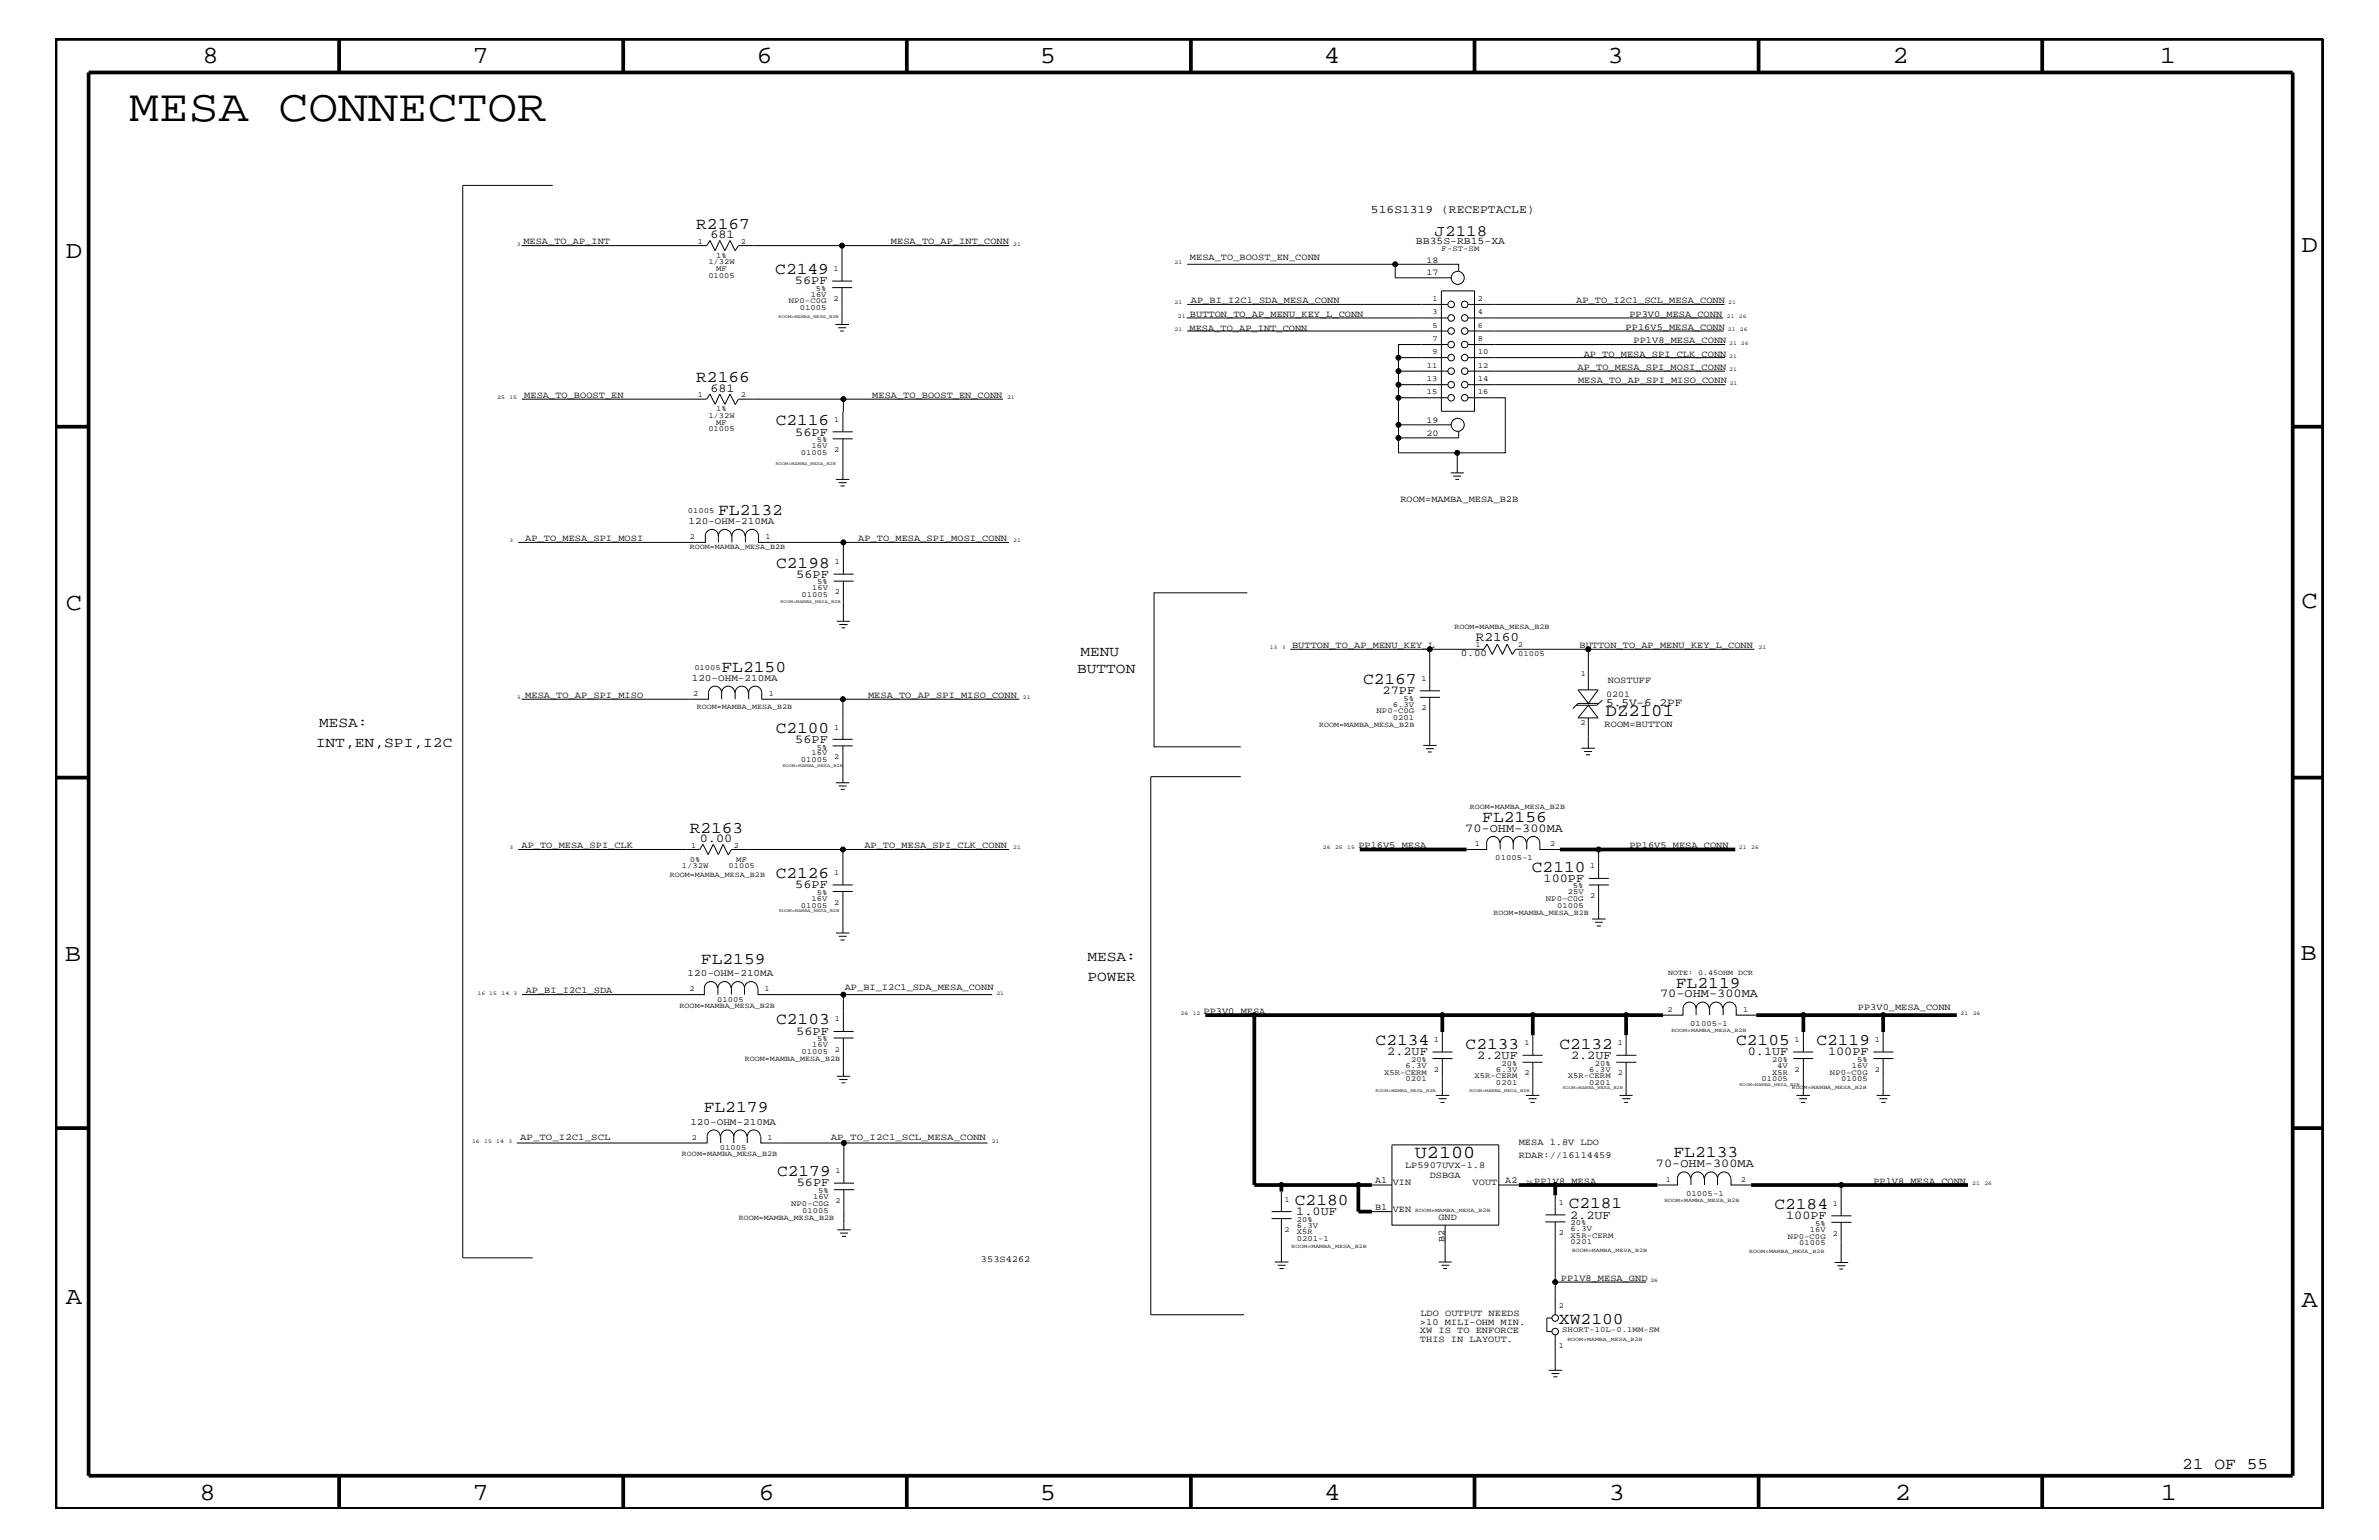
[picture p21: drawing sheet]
<svg xmlns="http://www.w3.org/2000/svg" width="432mm" height="279mm" viewBox="0 0 432 279" stroke-linecap="round" stroke-linejoin="round" font-family="sans-serif">
<defs><g id="words">
<text font-size="8.2" x="23.5" y="22">MESA CONNECTOR</text>
<g font-size="4.5">
<text x="36.7" y="11.5">8</text>
<text x="85.8" y="11.5">7</text>
<text x="137.3" y="11.5">6</text>
<text x="188.7" y="11.5">5</text>
<text x="240.3" y="11.5">4</text>
<text x="291.8" y="11.5">3</text>
<text x="343.5" y="11.5">2</text>
<text x="392" y="11.5">1</text>
<text x="11.9" y="46.8">D</text>
<text x="417.7" y="45.7">D</text>
<text x="11.9" y="110.6">C</text>
<text x="417.7" y="110.3">C</text>
<text x="11.8" y="174.3">B</text>
<text x="417.6" y="174.2">B</text>
<text x="11.9" y="236.7">A</text>
<text x="417.7" y="237.1">A</text>
<text x="36.2" y="272.1">8</text>
<text x="85.8" y="272.1">7</text>
<text x="137.7" y="272.1">6</text>
<text x="188.7" y="272.1">5</text>
<text x="240.4" y="272.1">4</text>
<text x="292" y="272.1">3</text>
<text x="343.9" y="272.1">2</text>
<text x="392.2" y="272.1">1</text>
</g>
<text font-size="3.3" x="256.8" y="210.2">U2100</text>
<text font-size="3.1" x="291.4" y="129.9">DZ2101</text>
<g font-size="3">
<text x="126.4" y="41.5">R2167</text>
<text x="140.7" y="49.7">C2149</text>
<text x="126.4" y="69.4">R2166</text>
<text x="140.8" y="77.2">C2116</text>
<text x="130.3" y="93.4">FL2132</text>
<text x="140.9" y="103">C2198</text>
<text x="130.9" y="121.9">FL2150</text>
<text x="247.4" y="124.1">C2167</text>
<text x="140.8" y="133">C2100</text>
<text x="269" y="149.2">FL2156</text>
<text x="125.2" y="151.1">R2163</text>
<text x="140.8" y="159.4">C2126</text>
<text x="278" y="158.2">C2110</text>
<text x="127.2" y="174.9">FL2159</text>
<text x="304.2" y="179.3">FL2119</text>
<text x="140.9" y="185.9">C2103</text>
<text x="249.7" y="189.7">C2134</text>
<text x="266" y="190.3">C2133</text>
<text x="283" y="190.3">C2132</text>
<text x="315.1" y="189.7">C2105</text>
<text x="329.7" y="189.7">C2119</text>
<text x="127.7" y="201.8">FL2179</text>
<text x="141.1" y="213.4">C2179</text>
<text x="303.7" y="210">FL2133</text>
<text x="235" y="218.6">C2180</text>
<text x="284.7" y="219.2">C2181</text>
<text x="322.1" y="219.4">C2184</text>
<text x="283" y="240.2">XW2100</text>
<text x="396" y="266.5">21 OF 55</text>
</g>
<text font-size="2.9" x="260.4" y="42.9">J2118</text>
<g font-size="2.6">
<text x="196.1" y="119.1">MENU</text>
<text x="195.5" y="122.1">BUTTON</text>
<text x="57.9" y="131.9">MESA:</text>
<text x="57.3" y="135.5">INT,EN,SPI,I2C</text>
<text x="197.4" y="177.9">POWER</text>
<text x="197.4" y="174.3">MESA:</text>
</g>
<text font-size="2.4" x="267.8" y="116.4">R2160</text>
<g font-size="2.2">
<text x="128.9" y="43.2">681</text>
<text x="144.3" y="51.6">56PF</text>
<text x="128.9" y="71.1">681</text>
<text x="144.4" y="79">56PF</text>
<text x="144.5" y="104.8">56PF</text>
<text x="251" y="125.9">27PF</text>
<text x="144.4" y="134.7">56PF</text>
<text x="127" y="152.9">0.00</text>
<text x="265.9" y="150.9">70-OHM-300MA</text>
<text x="144.4" y="161.1">56PF</text>
<text x="280.2" y="160">100PF</text>
<text x="301.3" y="181">70-OHM-300MA</text>
<text x="144.5" y="187.7">56PF</text>
<text x="251.8" y="191.5">2.2UF</text>
<text x="317.2" y="191.5">0.1UF</text>
<text x="331.8" y="191.5">100PF</text>
<text x="268.1" y="192.1">2.2UF</text>
<text x="285.2" y="192.1">2.2UF</text>
<text x="144.6" y="215.3">56PF</text>
<text x="300.6" y="211.7">70-OHM-300MA</text>
<text x="235.3" y="220.4">1.0UF</text>
<text x="285" y="221.1">2.2UF</text>
<text x="324.2" y="221.2">100PF</text>
</g>
<text font-size="2.1" x="248.8" y="38.7">516S1319 (RECEPTACLE)</text>
<text font-size="2" x="291.5" y="128">5.5V-6.2PF</text>
<text font-size="1.9" x="257" y="44.3">BB35S-RB15-XA</text>
<g font-size="1.8">
<text x="125" y="95.1">120-OHM-210MA</text>
<text x="265.2" y="119">0.00</text>
<text x="125.6" y="123.6">120-OHM-210MA</text>
<text x="124.8" y="177.2">120-OHM-210MA</text>
<text x="125.3" y="204.1">120-OHM-210MA</text>
</g>
<g font-size="1.7">
<text x="95" y="44.3">MESA_TO_AP_INT</text>
<text x="161.7" y="44.3">MESA_TO_AP_INT_CONN</text>
<text x="216" y="47.2">MESA_TO_BOOST_EN_CONN</text>
<text x="215.9" y="60">MESA_TO_AP_INT_CONN</text>
<text x="216" y="57.5">BUTTON_TO_AP_MENU_KEY_L_CONN</text>
<text x="216.2" y="55.1">AP_BI_I2C1_SDA_MESA_CONN</text>
<text x="286.1" y="55">AP_TO_I2C1_SCL_MESA_CONN</text>
<text x="295.1" y="59.8">PP16V5_MESA_CONN</text>
<text x="295.7" y="57.5">PP3V0_MESA_CONN</text>
<text x="287.4" y="64.7">AP_TO_MESA_SPI_CLK_CONN</text>
<text x="296.5" y="62.3">PP1V8_MESA_CONN</text>
<text x="286.3" y="67.1">AP_TO_MESA_SPI_MOSI_CONN</text>
<text x="286.4" y="69.5">MESA_TO_AP_SPI_MISO_CONN</text>
<text x="95.2" y="72.2">MESA_TO_BOOST_EN</text>
<text x="158.3" y="72.2">MESA_TO_BOOST_EN_CONN</text>
<text x="254.2" y="91.1">ROOM=MAMBA_MESA_B2B</text>
<text x="95.3" y="98.2">AP_TO_MESA_SPI_MOSI</text>
<text x="155.8" y="98.2">AP_TO_MESA_SPI_MOSI_CONN</text>
<text x="234.5" y="117.5">BUTTON_TO_AP_MENU_KEY_L</text>
<text x="286.7" y="117.5">BUTTON_TO_AP_MENU_KEY_L_CONN</text>
<text x="291.8" y="124">NOSTUFF</text>
<text x="95.3" y="126.6">MESA_TO_AP_SPI_MISO</text>
<text x="157.6" y="126.6">MESA_TO_AP_SPI_MISO_CONN</text>
<text x="291.3" y="131.9">ROOM=BUTTON</text>
<text x="94.7" y="153.9">AP_TO_MESA_SPI_CLK</text>
<text x="156.9" y="153.9">AP_TO_MESA_SPI_CLK_CONN</text>
<text x="246.5" y="153.9">PP16V5_MESA</text>
<text x="295.7" y="153.9">PP16V5_MESA_CONN</text>
<text x="153.3" y="179.6">AP_BI_I2C1_SDA_MESA_CONN</text>
<text x="95.4" y="180.2">AP_BI_I2C1_SDA</text>
<text x="218.4" y="184">PP3V0_MESA</text>
<text x="337.2" y="183.3">PP3V0_MESA_CONN</text>
<text x="94.4" y="206.8">AP_TO_I2C1_SCL</text>
<text x="150.8" y="206.8">AP_TO_I2C1_SCL_MESA_CONN</text>
<text x="275.7" y="207.7">MESA 1.8V LDO</text>
<text x="249.6" y="214.7">A1</text>
<text x="252.8" y="215">VIN</text>
<text x="255" y="211.9">LP5907UVX-1.8</text>
<text x="259.5" y="213.8">DSBGA</text>
<text x="267.3" y="215">VOUT</text>
<text x="273.2" y="214.7">A2</text>
<text x="275.7" y="210.2">RDAR://16114459</text>
<text x="278.5" y="214.7">PP1V8_MESA</text>
<text x="340" y="214.7">PP1V8_MESA_CONN</text>
<text x="249.6" y="219.5">B1</text>
<text x="252.8" y="219.8">VEN</text>
<text x="261.1" y="221.4">GND</text>
<text x="262.2" y="225.3" transform="rotate(-90 262.2 225.3)">B2</text>
<text x="178.1" y="229">353S4262</text>
<text x="283.3" y="232.4">PP1V8_MESA_GND</text>
<text x="257.8" y="238.8">LDO OUTPUT NEEDS</text>
<text x="257.7" y="243.5">THIS IN LAYOUT.</text>
<text x="257.7" y="240.3">&gt;10 MILI-OHM MIN.</text>
<text x="257.7" y="241.9">XW IS TO ENFORCE</text>
</g>
<g font-size="1.6">
<text x="258.9" y="47.7">18</text>
<text x="258.9" y="50">17</text>
<text x="258.9" y="76.8">19</text>
<text x="258.9" y="79.2">20</text>
<text x="291.5" y="126.5">0201</text>
</g>
<g font-size="1.4">
<text x="126.7" y="44.2">1</text>
<text x="128.6" y="47.9">1/32W</text>
<text x="130" y="46.8">1%</text>
<text x="134.5" y="44.2">2</text>
<text x="261.7" y="45.5">F-ST-SM</text>
<text x="128.6" y="50.4">01005</text>
<text x="130" y="49.1">MF</text>
<text x="147.2" y="53.9">16V</text>
<text x="148.1" y="52.8">5%</text>
<text x="151.3" y="49.1">1</text>
<text x="143.2" y="55.1">NP0-C0G</text>
<text x="145.2" y="56.3">01005</text>
<text x="151.3" y="54.6">2</text>
<text x="260" y="54.6">1</text>
<text x="260" y="59.5">5</text>
<text x="260" y="57">3</text>
<text x="268.2" y="59.5">6</text>
<text x="268.2" y="57">4</text>
<text x="268.2" y="54.6">2</text>
<text x="260" y="64.3">9</text>
<text x="260" y="61.9">7</text>
<text x="268.2" y="64.3">10</text>
<text x="268.2" y="61.9">8</text>
<text x="259" y="71.6">15</text>
<text x="259" y="69.2">13</text>
<text x="259" y="66.7">11</text>
<text x="268.2" y="71.6">16</text>
<text x="268.2" y="69.2">14</text>
<text x="268.2" y="66.7">12</text>
<text x="126.7" y="72.1">1</text>
<text x="128.6" y="75.8">1/32W</text>
<text x="130" y="77.1">MF</text>
<text x="130" y="74.6">1%</text>
<text x="134.5" y="72.1">2</text>
<text x="151.4" y="76.6">1</text>
<text x="128.6" y="78.3">01005</text>
<text x="145.4" y="82.5">01005</text>
<text x="147.3" y="81.3">16V</text>
<text x="148.3" y="80.2">5%</text>
<text x="151.4" y="82">2</text>
<text x="124.8" y="93.1">01005</text>
<text x="125.2" y="99.6">ROOM=MAMBA_MESA_B2B</text>
<text x="125.2" y="97.7">2</text>
<text x="138.9" y="97.7">1</text>
<text x="147.4" y="107.1">16V</text>
<text x="148.3" y="106">5%</text>
<text x="151.6" y="107.8">2</text>
<text x="151.6" y="102.4">1</text>
<text x="145.5" y="108.3">01005</text>
<text x="264" y="114.2">ROOM=MAMBA_MESA_B2B</text>
<text x="267.8" y="117.4">1</text>
<text x="275.5" y="117.4">2</text>
<text x="275.5" y="119">01005</text>
<text x="126" y="121.5">01005</text>
<text x="258" y="123.5">1</text>
<text x="286.9" y="122.7">1</text>
<text x="125.8" y="126.3">2</text>
<text x="126.5" y="128.7">ROOM=MAMBA_MESA_B2B</text>
<text x="139.5" y="126.3">1</text>
<text x="239.4" y="131.9">ROOM=MAMBA_MESA_B2B</text>
<text x="249.9" y="129.4">NP0-C0G</text>
<text x="252.8" y="128.2">6.3V</text>
<text x="252.8" y="130.7">0201</text>
<text x="254.8" y="127.1">5%</text>
<text x="258" y="128.9">2</text>
<text x="286.9" y="131.6">2</text>
<text x="147.3" y="137">16V</text>
<text x="148.3" y="136">5%</text>
<text x="151.4" y="137.8">2</text>
<text x="151.4" y="132.4">1</text>
<text x="145.4" y="138.3">01005</text>
<text x="266.8" y="146.8">ROOM=MAMBA_MESA_B2B</text>
<text x="125.5" y="153.8">1</text>
<text x="133.2" y="153.8">2</text>
<text x="267.7" y="153.5">1</text>
<text x="281.3" y="153.5">2</text>
<text x="121.6" y="159">ROOM=MAMBA_MESA_B2B</text>
<text x="123.7" y="157.5">1/32W</text>
<text x="125.2" y="156.3">0%</text>
<text x="132.2" y="157.5">01005</text>
<text x="133.6" y="156.3">MF</text>
<text x="151.4" y="158.8">1</text>
<text x="271.4" y="156.1">01005-1</text>
<text x="285.5" y="161.1">5%</text>
<text x="288.6" y="157.5">1</text>
<text x="145.4" y="164.7">01005</text>
<text x="147.3" y="163.5">16V</text>
<text x="148.3" y="162.4">5%</text>
<text x="151.4" y="164.2">2</text>
<text x="271.1" y="166.1">ROOM=MAMBA_MESA_B2B</text>
<text x="280.6" y="163.5">NP0-C0G</text>
<text x="282.6" y="164.7">01005</text>
<text x="284.6" y="162.2">25V</text>
<text x="288.6" y="163">2</text>
<text x="125.1" y="179.9">2</text>
<text x="138.8" y="179.9">1</text>
<text x="302.8" y="176.9">NOTE: 0.45OHM DCR</text>
<text x="123.4" y="182.9">ROOM=MAMBA_MESA_B2B</text>
<text x="130.2" y="181.8">01005</text>
<text x="151.6" y="185.3">1</text>
<text x="302.7" y="183.6">2</text>
<text x="316.4" y="183.6">1</text>
<text x="145.5" y="191.2">01005</text>
<text x="147.4" y="190">16V</text>
<text x="148.3" y="188.9">5%</text>
<text x="151.6" y="190.8">2</text>
<text x="260.3" y="189.1">1</text>
<text x="276.7" y="189.7">1</text>
<text x="293.6" y="189.7">1</text>
<text x="306.8" y="186.1">01005-1</text>
<text x="325.7" y="189.1">1</text>
<text x="340.3" y="189.1">1</text>
<text x="135.2" y="192.6">ROOM=MAMBA_MESA_B2B</text>
<text x="251.2" y="195">X5R-CERM</text>
<text x="255.1" y="193.7">6.3V</text>
<text x="255.1" y="196.2">0201</text>
<text x="256.1" y="192.7">20%</text>
<text x="260.3" y="194.5">2</text>
<text x="267.6" y="195.6">X5R-CERM</text>
<text x="271.5" y="194.4">6.3V</text>
<text x="271.5" y="196.8">0201</text>
<text x="272.5" y="193.3">20%</text>
<text x="276.7" y="195.1">2</text>
<text x="284.6" y="195.6">X5R-CERM</text>
<text x="288.5" y="194.4">6.3V</text>
<text x="288.5" y="196.8">0201</text>
<text x="289.5" y="193.3">20%</text>
<text x="293.6" y="195.1">2</text>
<text x="319.7" y="196.2">01005</text>
<text x="321.6" y="192.7">20%</text>
<text x="321.6" y="195">X5R</text>
<text x="322.6" y="193.7">4V</text>
<text x="325.7" y="194.5">2</text>
<text x="332.1" y="195">NP0-C0G</text>
<text x="334.2" y="196.2">01005</text>
<text x="336.1" y="193.7">16V</text>
<text x="337.1" y="192.7">5%</text>
<text x="340.3" y="194.5">2</text>
<text x="123.8" y="209.7">ROOM=MAMBA_MESA_B2B</text>
<text x="125.6" y="206.8">2</text>
<text x="130.7" y="208.7">01005</text>
<text x="139.3" y="206.8">1</text>
<text x="151.6" y="212.8">1</text>
<text x="302.3" y="214.4">1</text>
<text x="316" y="214.4">2</text>
<text x="134.1" y="221.3">ROOM=MAMBA_MESA_B2B</text>
<text x="143.6" y="218.7">NP0-C0G</text>
<text x="145.6" y="220">01005</text>
<text x="147.6" y="217.5">16V</text>
<text x="148.5" y="216.4">5%</text>
<text x="151.6" y="218.3">2</text>
<text x="233.2" y="218">1</text>
<text x="235.4" y="221.7">20%</text>
<text x="283" y="218.6">1</text>
<text x="306" y="216.9">01005-1</text>
<text x="332.7" y="218.7">1</text>
<text x="233.2" y="223.5">2</text>
<text x="235.4" y="225.2">0201-1</text>
<text x="235.4" y="224">X5R</text>
<text x="235.4" y="222.8">6.3V</text>
<text x="283" y="224.1">2</text>
<text x="285.1" y="222.3">20%</text>
<text x="285.1" y="223.4">6.3V</text>
<text x="285.1" y="225.7">0201</text>
<text x="285.1" y="224.6">X5R-CERM</text>
<text x="324.5" y="224.7">NP0-C0G</text>
<text x="326.6" y="225.9">01005</text>
<text x="328.5" y="223.5">16V</text>
<text x="329.4" y="222.4">5%</text>
<text x="332.7" y="224.2">2</text>
<text x="283" y="237.3">2</text>
<text x="283" y="244.5">1</text>
<text x="283.5" y="241.6">SHORT-10L-0.1MM-SM</text>
</g>
<g font-size="1">
<text x="93.8" y="44.6">3</text>
<text x="183.9" y="44.6">21</text>
<text x="213.2" y="47.9">21</text>
<text x="213.2" y="55.2">21</text>
<text x="213.8" y="57.7">21</text>
<text x="313.4" y="57.7">21</text>
<text x="313.7" y="55.2">21</text>
<text x="315.6" y="57.7">26</text>
<text x="213.2" y="60.1">21</text>
<text x="313.6" y="60.1">21</text>
<text x="313.9" y="64.9">21</text>
<text x="313.9" y="62.5">21 26</text>
<text x="315.8" y="60.1">26</text>
<text x="313.9" y="67.3">21</text>
<text x="313.9" y="69.8">21</text>
<text x="90.3" y="72.4">25</text>
<text x="92.5" y="72.4">15</text>
<text x="182.8" y="72.4">21</text>
<text x="92.5" y="98.4">3</text>
<text x="183.9" y="98.4">21</text>
<text x="230.5" y="117.8">13</text>
<text x="232.7" y="117.8">3</text>
<text x="319.2" y="117.8">21</text>
<text x="93.8" y="126.9">3</text>
<text x="185.7" y="126.9">21</text>
<text x="92.5" y="154.1">3</text>
<text x="183.9" y="154.1">21</text>
<text x="240.1" y="154.1">26</text>
<text x="242.3" y="154.1">25</text>
<text x="244.5" y="154.1">15</text>
<text x="315.6" y="154.1">21</text>
<text x="317.8" y="154.1">26</text>
<text x="86.7" y="180.5">16 15</text>
<text x="91" y="180.5">14</text>
<text x="93.2" y="180.5">3</text>
<text x="180.8" y="180.5">21</text>
<text x="214.3" y="184.2">26</text>
<text x="216.5" y="184.2">12</text>
<text x="355.9" y="184.2">21</text>
<text x="358.1" y="184.2">26</text>
<text x="303.4" y="187.2">ROOM=MAMBA_MESA_B2B</text>
<text x="325.2" y="197.6">ROOM=MAMBA_MESA_B2B</text>
<text x="85.7" y="207.4">16</text>
<text x="87.9" y="207.4">15</text>
<text x="90.1" y="207.4">14</text>
<text x="92.3" y="207.4">3</text>
<text x="180" y="207.4">21</text>
<text x="276.9" y="214.7">26</text>
<text x="358" y="215">21</text>
<text x="360.2" y="215">26</text>
<text x="256.9" y="219.8">ROOM=MAMBA_MESA_B2B</text>
<text x="302.1" y="218">ROOM=MAMBA_MESA_B2B</text>
<text x="234.4" y="226.5">ROOM=MAMBA_MESA_B2B</text>
<text x="285.3" y="227.1">ROOM=MAMBA_MESA_B2B</text>
<text x="317.5" y="227.3">ROOM=MAMBA_MESA_B2B</text>
<text x="299.6" y="232.6">26</text>
<text x="284.5" y="243.4">ROOM=MAMBA_MESA_B2B</text>
</g>
<g font-size=".8">
<text x="141.3" y="57.7">ROOM=MAMBA_MESA_B2B</text>
<text x="140.8" y="84.4">ROOM=MAMBA_MESA_B2B</text>
<text x="141.6" y="109.3">ROOM=MAMBA_MESA_B2B</text>
<text x="142.1" y="139.1">ROOM=MAMBA_MESA_B2B</text>
<text x="141.4" y="165.6">ROOM=MAMBA_MESA_B2B</text>
<text x="283.6" y="197.6">ROOM=MAMBA_MESA_B2B</text>
<text x="315.7" y="197">ROOM=MAMBA_MESA_B2B</text>
<text x="249.7" y="198.1">ROOM=MAMBA_MESA_B2B</text>
<text x="266.7" y="198.1">ROOM=MAMBA_MESA_B2B</text>
</g>
</g></defs>
<g fill="none" stroke="#000" stroke-width=".18">
<path d="M100.3 33.6h-16.3v194.6h12.7M94.7 44.6h33.6l.6-1 .9 1.9 .8-1.9 1 1.9 .9-1.9 .9 1.9 .6-.9h18.8M151 52.2h3.7M151 51h3.7M151.6 58.9h2.5M152.1 59.5h1.5M152.8 52.2v6.7M183.1 44.6h-30.3v6.4M215.4 57.7h47.4M215.5 47.9h49.3v1.2M215.5 55.2h47.3M253.2 47.9v2.5h10.2"/>
<path d="M261.6 52.8h6v21.8h-6zM266.4 55.2h46.6M266.4 57.7h46.4M94.7 72.4h33.6l.6-.9 .9 1.8 .8-1.8 1 1.8 .9-1.8 .9 1.8M151.1 79.6h3.7M151.1 78.3h3.7M152.5 60.1h.7M153 79.6v7.4M153.1 72.4h-19.1l-.6 1M182 72.4h-28.9l-.1 5.9M215.5 60.1h47.3M262.8 72.2h-9v4.9"/>
<path d="M262.8 69.8h-9v2.4M262.8 67.3h-9v2.5M262.8 64.9h-9v2.4M262.8 62.5h-9v2.4M263.4 77.1h-9.6v2.3M264.8 78.3v1.1h-11M266.4 72.2h6.8v10h-19.4v-2.8M266.4 60.1h46.4M266.4 67.3h46.7M266.4 64.9h46.7M266.4 62.5h46.7M266.4 69.8h46.8"/>
<path d="M128 97.2a1.19 1.19 0 0 1 1.2-1.2 1.19 1.19 0 0 1 1.2 1.2 1.19 1.19 0 0 1 1.2-1.2 1.19 1.19 0 0 1 1.2 1.2M128 97.1v1.3h-33.9M130.4 97.1v1.3M132.8 97.2a1.19 1.19 0 0 1 1.2-1.2 1.19 1.19 0 0 1 1.2 1.2M132.8 97.1v1.3M135.3 97.2a1.19 1.19 0 0 1 1.2-1.2 1.19 1.19 0 0 1 1.2 1.2M135.3 97.1v1.3M137.7 97.1v1.3h45.4M151.7 87h2.5M152.2 87.6h1.5M152.6 88.2h.7M153.1 98.4v5.8"/>
<path d="M263.3 85.8h2.4M263.7 86.4h1.5M264.2 87h.6M264.5 82.2v3.6M151.3 105.4h3.6M151.3 104.2h3.6M151.9 112.7h2.4M152.3 113.3h1.5M152.7 113.9h.7M153.1 105.4v7.3M226.4 107.6h-16.9v27.9h15.7M234.2 117.8h35.1l.6-.9 .9 1.8 1-1.8 .9 1.8 .9-1.8 .9 1.8 .6-.9h43.3"/>
<path d="M259.5 117.8v7.5M288.3 117.8v7.4M131 125.7a1.19 1.19 0 0 1 1.2-1.2 1.19 1.19 0 0 1 1.2 1.2M131 125.7a1.19 1.19 0 0 0-1.2-1.2 1.19 1.19 0 0 0-1.2 1.2v1.2h-33.9M131 125.7v1.2M135.8 125.7a1.19 1.19 0 0 0-1.2-1.2 1.19 1.19 0 0 0-1.2 1.2v1.2M135.9 126.9v-1.2a1.19 1.19 0 0 1 1.2-1.2 1.19 1.19 0 0 1 1.2 1.2v1.2h14.7M151.1 135.3h3.7M151.1 134.1h3.7M153 135.3v6.7M185 126.9h-32v7.2M257.7 126.5h3.7"/>
<path d="M257.7 125.3h3.7M258.3 135.2h2.5M258.8 135.8h1.5M259.2 136.4h.6M259.5 126.5v8.7M286.4 125.2h3.7l-1.8 2.4zM287 135.7h2.5M287.5 136.3h1.5M287.9 136.9h.7M288.3 128l1.8 2.2h-3.7zM288.3 130.2v5.5M290.2 127.6h-3.8l-.9 1"/>
<path d="M290.8 127l-1 1h-3.7M94.1 154.1h32.9l.6-.9 .9 1.9 1-1.9 .9 1.9 .8-1.9 1 1.9M151.7 142h2.5M152.2 142.6h1.5M152.6 143.2h.7M153 154.1h-20.2l-.6 1M183.1 154.1h-30.1v6.5M225.2 140.9h-16.3v97.6h16.9M272.2 152.9a1.19 1.19 0 0 0-1.2-1.1 1.19 1.19 0 0 0-1.2 1.1v1.2h-3.6M274.7 152.9a1.19 1.19 0 0 0-1.2-1.1 1.19 1.19 0 0 0-1.2 1.1v1.2M274.7 152.9a1.19 1.19 0 0 1 1.1-1.1 1.19 1.19 0 0 1 1.2 1.1M274.7 152.9v1.2"/>
<path d="M277.1 154.1v-1.2a1.19 1.19 0 0 1 1.2-1.1 1.19 1.19 0 0 1 1.2 1.1v1.2h3.6M288.4 159.4h3.6M290.2 154.1v5.3M130.2 179.3a1.19 1.19 0 0 0-1.2-1.2 1.19 1.19 0 0 0-1.2 1.2v1.2h-33.1M132.7 179.3a1.19 1.19 0 0 0-1.2-1.2 1.19 1.19 0 0 0-1.2 1.2v1.2M135.1 179.3a1.19 1.19 0 0 0-1.2-1.2 1.19 1.19 0 0 0-1.1 1.2v1.2M135.1 179.3a1.19 1.19 0 0 1 1.2-1.2 1.19 1.19 0 0 1 1.2 1.2M135.1 179.3v1.2M137.6 179.3v1.2h42.5M151.1 161.7h3.7M151.1 160.6h3.7M151.7 169.3h2.5"/>
<path d="M152.2 169.9h1.5M152.6 170.5h.7M153 161.7v7.6M288.4 160.6h3.6M289 166.7h2.4M289.5 167.3h1.4M289.8 168h.8M290.2 160.6v6.1M151.3 188.3h3.6M151.3 187.1h3.6M151.9 195.3h2.4M152.3 195.9h1.5"/>
<path d="M152.7 196.5h.7M153.1 180.5v6.6M153.1 188.3v7M260 192.1h3.7M260 190.9h3.7M260.6 198.7h2.5M261.1 199.3h1.5M261.8 187.2v3.7M261.8 192.1v6.6M276.4 192.7h3.6M276.4 191.5h3.6M276.9 198.7h2.5"/>
<path d="M277.5 199.3h1.4M278.2 187.8v3.7M278.2 192.7v6M293.4 192.7h3.6M293.4 191.5h3.6M294 198.7h2.3M294.5 199.3h1.4M295.1 187.8v3.7M295.1 192.7v6M307.8 183a1.19 1.19 0 0 1 1.2-1.2 1.19 1.19 0 0 1 1.2 1.2M307.8 183a1.19 1.19 0 0 0-1.1-1.2 1.19 1.19 0 0 0-1.2 1.2v1.2h-3.7M307.8 183v1.2"/>
<path d="M312.7 183a1.19 1.19 0 0 0-1.2-1.2 1.19 1.19 0 0 0-1.2 1.2v1.2M312.8 184.2v-1.2a1.19 1.19 0 0 1 1.1-1.2 1.19 1.19 0 0 1 1.2 1.2v1.2h3.7M325.5 192.1h3.6M325.5 190.9h3.6M326.1 198.7h2.4M326.6 199.3h1.4M327.3 187.2v3.7M327.3 192.1v6.6M340 192.1h3.7M340 190.9h3.7M340.6 198.7h2.5M341.1 199.3h1.5"/>
<path d="M341.8 187.2v3.7M341.8 192.1v6.6M130.7 206.2a1.19 1.19 0 0 0-1.2-1.2 1.19 1.19 0 0 0-1.1 1.2v1.2h-34.6M133.2 206.2a1.19 1.19 0 0 1 1.2-1.2 1.19 1.19 0 0 1 1.2 1.2M133.2 206.2a1.19 1.19 0 0 0-1.2-1.2 1.19 1.19 0 0 0-1.2 1.2v1.2M133.2 206.2v1.2M138 206.2a1.19 1.19 0 0 0-1.2-1.2 1.19 1.19 0 0 0-1.2 1.2v1.2M138.1 206.2v1.2h41.1M151.4 215.8h3.6M151.4 214.7h3.6M153.2 207.4v7.3M153.2 215.8v7.3"/>
<path d="M230.8 219.8h3.6M232.6 216.2v3.6M249 219.8h3.6M249 215h3.6M252.6 207.7h19.4v14.6h-19.4zM261.5 200h.7M272 215h3.7M277.8 200h.8M282.3 216.9v3.5M294.8 200h.7M306.8 213.8a1.19 1.19 0 0 0-1.2-1.2 1.19 1.19 0 0 0-1.1 1.2v1.2h-3.7M309.3 213.8a1.19 1.19 0 0 0-1.2-1.2 1.19 1.19 0 0 0-1.2 1.2v1.2"/>
<path d="M311.7 213.8a1.19 1.19 0 0 0-1.1-1.2 1.19 1.19 0 0 0-1.2 1.2v1.2M311.7 213.8a1.19 1.19 0 0 1 1.2-1.2 1.19 1.19 0 0 1 1.2 1.2M311.7 213.8v1.2M314.2 213.8v1.2h3.6M326.9 200h.8M334.2 215v5.6M341.5 200h.7M152 223.1h2.4M152.5 223.7h1.4M152.8 224.3h.8M230.8 221.1h3.6M231.4 229h2.4"/>
<path d="M231.9 229.6h1.4M232.2 230.2h.8M232.6 221.1v7.9M261.1 229h2.4M261.6 229.6h1.5M262 230.2h.6M262.3 222.3v6.7M280.5 221.7h3.6M280.5 220.4h3.6M281.7 239.1h-.9v2.5h.9M282.3 221.7v10.9h16.5M282.3 232.6v5.9"/>
<path d="M332.4 221.8h3.6M332.4 220.6h3.6M333 229.1h2.4M333.5 229.6h1.4M333.8 230.2h.7M334.2 221.8v7.3M281.1 248.6h2.4M281.6 249.2h1.4M281.9 249.8h.8M282.3 242.2v6.4"/>
<circle cx="152.8" cy="44.6" r=".42"/>
<circle cx="253.2" cy="47.9" r=".42"/>
<circle cx="263.4" cy="57.7" r=".59"/>
<circle cx="263.4" cy="55.2" r=".59"/>
<circle cx="264.6" cy="50.4" r="1.19"/>
<circle cx="265.9" cy="57.7" r=".59"/>
<circle cx="265.9" cy="55.2" r=".59"/>
<circle cx="153.1" cy="72.4" r=".42"/>
<circle cx="253.8" cy="64.9" r=".42"/>
<circle cx="253.8" cy="77.1" r=".42"/>
<circle cx="253.8" cy="67.3" r=".42"/>
<circle cx="253.8" cy="69.8" r=".42"/>
<circle cx="253.8" cy="72.2" r=".42"/>
<circle cx="253.8" cy="79.4" r=".42"/>
<circle cx="263.4" cy="72.2" r=".59"/>
<circle cx="263.4" cy="64.9" r=".59"/>
<circle cx="263.4" cy="60.1" r=".59"/>
<circle cx="263.4" cy="67.3" r=".59"/>
<circle cx="263.4" cy="69.8" r=".59"/>
<circle cx="263.4" cy="62.5" r=".59"/>
<circle cx="264.6" cy="77.1" r="1.19"/>
<circle cx="265.9" cy="72.2" r=".59"/>
<circle cx="265.9" cy="64.9" r=".59"/>
<circle cx="265.9" cy="60.1" r=".59"/>
<circle cx="265.9" cy="67.3" r=".59"/>
<circle cx="265.9" cy="69.8" r=".59"/>
<circle cx="265.9" cy="62.5" r=".59"/>
<circle cx="153.1" cy="98.4" r=".42"/>
<circle cx="264.5" cy="82.2" r=".42"/>
<circle cx="259.5" cy="117.8" r=".42"/>
<circle cx="288.3" cy="117.8" r=".42"/>
<circle cx="153" cy="126.9" r=".42"/>
<circle cx="153" cy="154.1" r=".42"/>
<circle cx="290.2" cy="154.1" r=".42"/>
<circle cx="153.1" cy="180.5" r=".42"/>
<circle cx="227.7" cy="184.2" r=".42"/>
<circle cx="261.8" cy="184.2" r=".42"/>
<circle cx="278.2" cy="184.2" r=".42"/>
<circle cx="295.1" cy="184.2" r=".42"/>
<circle cx="327.3" cy="184.2" r=".42"/>
<circle cx="341.8" cy="184.2" r=".42"/>
<circle cx="153.2" cy="207.4" r=".42"/>
<circle cx="232.6" cy="215" r=".42"/>
<circle cx="246.5" cy="215" r=".42"/>
<circle cx="282.3" cy="215" r=".42"/>
<circle cx="334.2" cy="215" r=".42"/>
<circle cx="282.3" cy="232.6" r=".42"/>
<circle cx="282.3" cy="239.1" r=".59"/>
<circle cx="282.3" cy="241.6" r=".59"/>
</g>
<g fill="none" stroke="#000" stroke-width=".68" stroke-linecap="butt">
<path d="M10.1 7.1h411.5v266.7h-411.5zM16.1 13.2h400v254.5h-400zM61.6 7.1v6.1M113.1 7.1v6.1M164.6 7.1v6.1M216.2 7.1v6.1M267.6 7.1v6.1M319.2 7.1v6.1M370.7 7.1v6.1M10.1 77.4h6M416.1 77.4h5.5M10.1 141.1h6"/>
<path d="M246.8 154.1h19.4M283.1 154.1h31.9M416.1 141.1h5.5M218.8 184.2h43M227.7 184.2v30.8h21.3M278.2 184.2h-16.4v3M295.1 184.2h-16.9v3.6M301.8 184.2h-6.7v3.6M318.8 184.2h8.5M341.8 184.2v3M355.2 184.2h-27.9v3M10.1 204.7h6"/>
<path d="M232.6 215v1.2M246.5 215v4.8h2.5M275.7 215h6.6M300.8 215h-18.5v1.9M317.8 215h39.4M416.1 204.7h5.5M61.6 267.7v6.1M113.1 267.7v6.1M164.6 267.7v6.1M216.2 268v5.8M267.6 267.7v6.1M319.2 267.7v6.1"/>
<path d="M370.7 267.7v6.1"/>
</g>
<g fill="#000">
<circle cx="152.8" cy="44.6" r=".42"/>
<circle cx="253.2" cy="47.9" r=".42"/>
<circle cx="153.1" cy="72.4" r=".42"/>
<circle cx="253.8" cy="64.9" r=".42"/>
<circle cx="253.8" cy="77.1" r=".42"/>
<circle cx="253.8" cy="67.3" r=".42"/>
<circle cx="253.8" cy="69.8" r=".42"/>
<circle cx="253.8" cy="72.2" r=".42"/>
<circle cx="253.8" cy="79.4" r=".42"/>
<circle cx="153.1" cy="98.4" r=".42"/>
<circle cx="264.5" cy="82.2" r=".42"/>
<circle cx="259.5" cy="117.8" r=".42"/>
<circle cx="288.3" cy="117.8" r=".42"/>
<circle cx="153" cy="126.9" r=".42"/>
<circle cx="153" cy="154.1" r=".42"/>
<circle cx="290.2" cy="154.1" r=".42"/>
<circle cx="153.1" cy="180.5" r=".42"/>
<circle cx="227.7" cy="184.2" r=".42"/>
<circle cx="261.8" cy="184.2" r=".42"/>
<circle cx="278.2" cy="184.2" r=".42"/>
<circle cx="295.1" cy="184.2" r=".42"/>
<circle cx="327.3" cy="184.2" r=".42"/>
<circle cx="341.8" cy="184.2" r=".42"/>
<circle cx="153.2" cy="207.4" r=".42"/>
<circle cx="232.6" cy="215" r=".42"/>
<circle cx="246.5" cy="215" r=".42"/>
<circle cx="282.3" cy="215" r=".42"/>
<circle cx="334.2" cy="215" r=".42"/>
<circle cx="282.3" cy="232.6" r=".42"/>
</g>
<use href="#words"/>
</svg>
